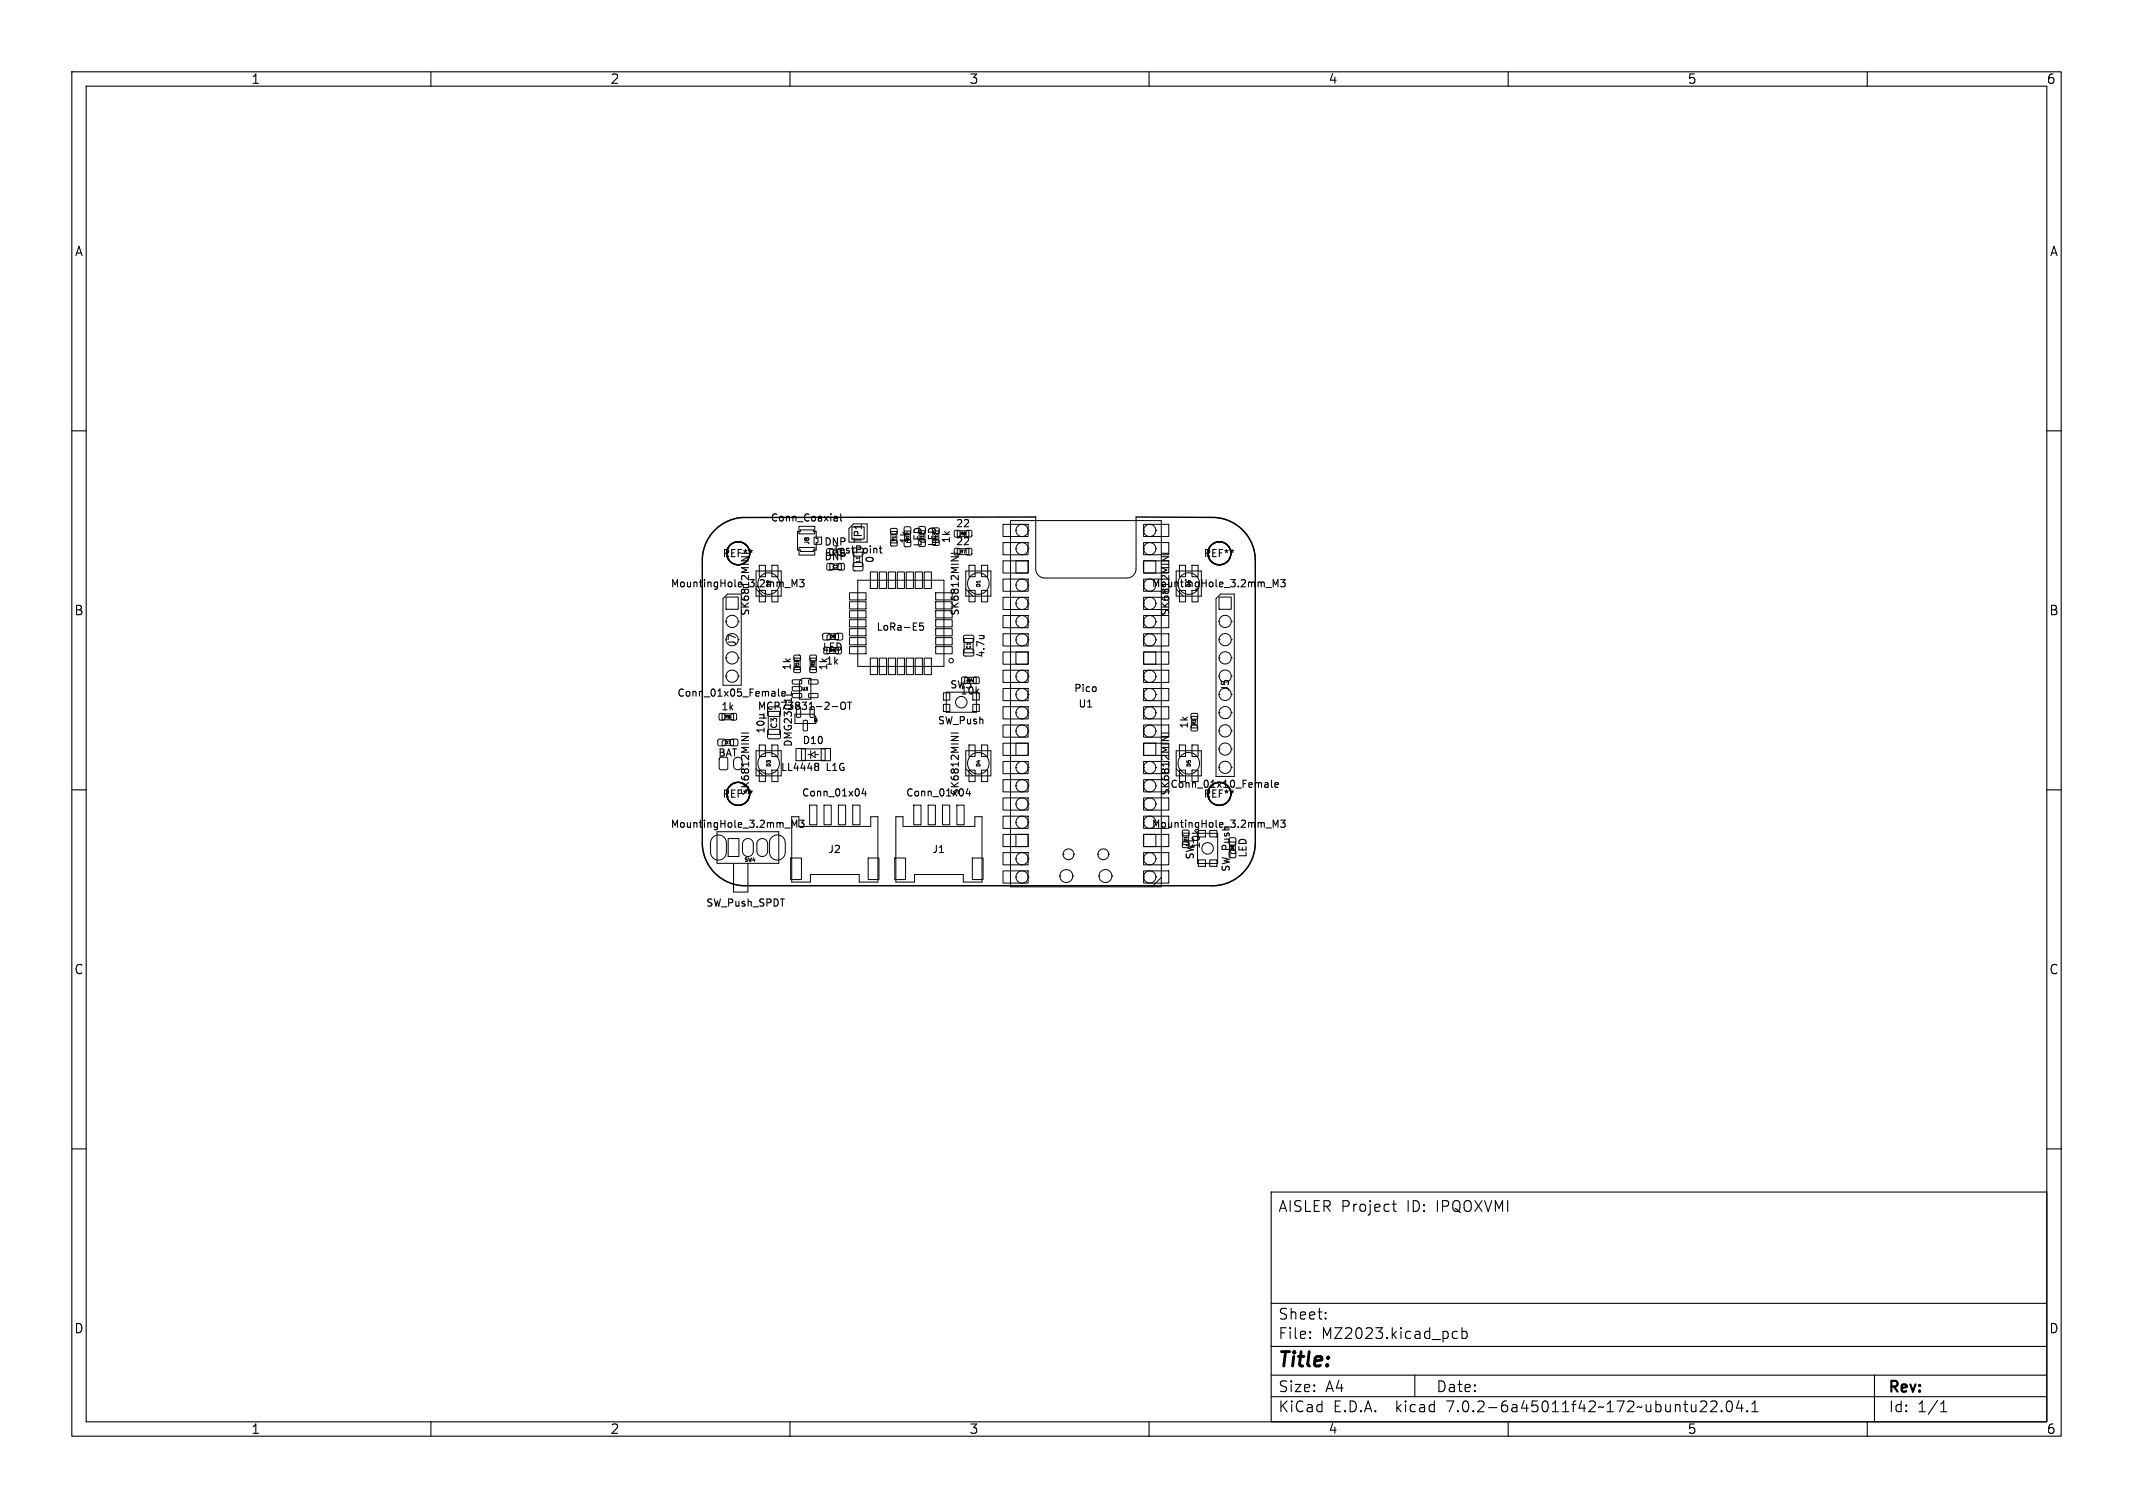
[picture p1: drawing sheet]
<svg xmlns="http://www.w3.org/2000/svg" width="297mm" height="210mm" viewBox="0 0 297 210" stroke-linecap="round" stroke-linejoin="round" font-family="sans-serif">
<defs><g id="words">
<text font-size="2.8" x="178" y="190.8">Title:</text>
<g font-size="2.1">
<text x="178" y="168.9">AISLER Project</text>
<text x="195.9" y="168.9">ID:</text>
<text x="200" y="168.9">IPQOXVMI</text>
<text x="178" y="183.9">Sheet:</text>
<text x="178" y="186.6">File:</text>
<text x="184" y="186.6">MZ2023.kicad_pcb</text>
<text x="178" y="196.8">KiCad</text>
<text x="178" y="194">Size:</text>
<text x="184.6" y="194">A4</text>
<text x="185.6" y="196.8">E.D.A.</text>
<text x="194.4" y="196.8">kicad</text>
<text x="200" y="194">Date:</text>
<text x="201.5" y="196.8">7.0.2-6a45011f42~172~ubuntu22.04.1</text>
<text x="263" y="194.2">Rev:</text>
<text x="263" y="196.8">Id:</text>
<text x="267" y="196.8">1/1</text>
</g>
<g font-size="1.8">
<text x="35" y="11.8">1</text>
<text x="85" y="11.8">2</text>
<text x="135" y="11.8">3</text>
<text x="185" y="11.8">4</text>
<text x="235" y="11.8">5</text>
<text x="285" y="11.8">6</text>
<text x="10.4" y="35.8">A</text>
<text x="285.4" y="35.8">A</text>
<text x="10.3" y="85.8">B</text>
<text x="285.3" y="85.8">B</text>
<text x="10.3" y="135.8">C</text>
<text x="285.3" y="135.8">C</text>
<text x="10.3" y="185.8">D</text>
<text x="285.3" y="185.8">D</text>
<text x="35" y="199.8">1</text>
<text x="85" y="199.8">2</text>
<text x="135" y="199.8">3</text>
<text x="185" y="199.8">4</text>
<text x="235" y="199.8">5</text>
<text x="285" y="199.8">6</text>
</g>
<g font-size="1.4">
<text x="100.6" y="77.7">REF**</text>
<text x="107.3" y="72.8">Conn_Coaxial</text>
<text x="114.7" y="76.1">DNP</text>
<text x="116" y="77.2">TestPoint</text>
<text x="120.2" y="75.7" transform="rotate(-90 120.2 75.7)">TP1</text>
<text x="126.6" y="75.8" transform="rotate(-90 126.6 75.8)">1k</text>
<text x="128.5" y="76.2" transform="rotate(-90 128.5 76.2)">LED</text>
<text x="130.5" y="76.2" transform="rotate(-90 130.5 76.2)">LED</text>
<text x="132.4" y="75.7" transform="rotate(-90 132.4 75.7)">1k</text>
<text x="133.1" y="73.6">22</text>
<text x="133.1" y="76.1">22</text>
<text x="167.5" y="77.7">REF**</text>
<text x="93.3" y="81.9">MountingHole_3.2mm_M3</text>
<text x="114.7" y="78.2">DNP</text>
<text x="121.8" y="78.5" transform="rotate(-90 121.8 78.5)">0</text>
<text x="160.3" y="81.9">MountingHole_3.2mm_M3</text>
<text x="104.5" y="85.8" transform="rotate(-90 104.5 85.8)">SK6812MINI</text>
<text x="122" y="88">LoRa-E5</text>
<text x="133.7" y="85.8" transform="rotate(-90 133.7 85.8)">SK6812MINI</text>
<text x="163" y="85.8" transform="rotate(-90 163 85.8)">SK6812MINI</text>
<text x="102.6" y="90" transform="rotate(-90 102.6 90)">J7</text>
<text x="110.3" y="93.4" transform="rotate(-90 110.3 93.4)">1k</text>
<text x="114.5" y="90.8">LED</text>
<text x="115" y="92.7">1k</text>
<text x="115.3" y="93.4" transform="rotate(-90 115.3 93.4)">1k</text>
<text x="137.2" y="91.6" transform="rotate(-90 137.2 91.6)">4.7u</text>
<text x="94.3" y="97.2">Conn_01x05_Female</text>
<text x="100.4" y="99.1">1k</text>
<text x="105.5" y="99">MCP73831-2-OT</text>
<text x="130.5" y="101">SW_Push</text>
<text x="132.2" y="96">SW3</text>
<text x="133.7" y="96.9">10k</text>
<text x="149.5" y="96.5">Pico</text>
<text x="150.1" y="98.7">U1</text>
<text x="165.6" y="101.5" transform="rotate(-90 165.6 101.5)">1k</text>
<text x="171.3" y="96.4" transform="rotate(-90 171.3 96.4)">J5</text>
<text x="100" y="105.5">BAT</text>
<text x="108.7" y="107.5">LL4448</text>
<text x="110.4" y="104.1" transform="rotate(-90 110.4 104.1)">DMG2301L</text>
<text x="111.7" y="103.8">D10</text>
<text x="115" y="107.5">L1G</text>
<text x="100.5" y="111.2">REF**</text>
<text x="104.5" y="110.8" transform="rotate(-90 104.5 110.8)">SK6812MINI</text>
<text x="111.6" y="111.1">Conn_01x04</text>
<text x="126.1" y="111.1">Conn_01x04</text>
<text x="133.7" y="110.8" transform="rotate(-90 133.7 110.8)">SK6812MINI</text>
<text x="162.9" y="109.9">Conn_01x10_Female</text>
<text x="163" y="110.8" transform="rotate(-90 163 110.8)">SK6812MINI</text>
<text x="167.5" y="111.2">REF**</text>
<text x="93.3" y="115.4">MountingHole_3.2mm_M3</text>
<text x="115.3" y="119">J2</text>
<text x="129.8" y="119">J1</text>
<text x="160.3" y="115.4">MountingHole_3.2mm_M3</text>
<text x="166.4" y="119.8" transform="rotate(-90 166.4 119.8)">SW1</text>
<text x="167.2" y="118.3" transform="rotate(-90 167.2 118.3)">10k</text>
<text x="173.7" y="119.5" transform="rotate(-90 173.7 119.5)">LED</text>
<text x="171.4" y="121.5" transform="rotate(-90 171.4 121.5)">SW_Push</text>
<text x="98.3" y="126.4">SW_Push_SPDT</text>
</g>
<text font-size="1.1" x="108.3" y="101.5" transform="rotate(-90 108.3 101.5)">C3</text>
<text font-size=".8" x="112.8" y="75.9" transform="rotate(-90 112.8 75.9)">J8</text>
<g font-size=".7">
<text x="107.4" y="81.8" transform="rotate(-90 107.4 81.8)">D2</text>
<text x="119.8" y="78.4" transform="rotate(-90 119.8 78.4)">L1</text>
<text x="136.6" y="81.8" transform="rotate(-90 136.6 81.8)">D1</text>
<text x="165.9" y="81.8" transform="rotate(-90 165.9 81.8)">D6</text>
<text x="135.2" y="90.5" transform="rotate(-90 135.2 90.5)">C1</text>
<text x="107.4" y="106.9" transform="rotate(-90 107.4 106.9)">D3</text>
<text x="136.6" y="106.9" transform="rotate(-90 136.6 106.9)">D4</text>
<text x="165.9" y="106.9" transform="rotate(-90 165.9 106.9)">D5</text>
<text x="103.6" y="120.1">SW4</text>
</g>
<g font-size=".6">
<text x="115.9" y="77.1">C4</text>
<text x="124.7" y="75.4" transform="rotate(-90 124.7 75.4)">R11</text>
<text x="126.6" y="75.4" transform="rotate(-90 126.6 75.4)">D11</text>
<text x="128.7" y="75.3" transform="rotate(-90 128.7 75.3)">D12</text>
<text x="130.6" y="75.4" transform="rotate(-90 130.6 75.4)">R12</text>
<text x="133.7" y="74.6">R8</text>
<text x="133.7" y="77.1">R7</text>
<text x="115.9" y="79.2">C2</text>
<text x="115.5" y="88.9">D9</text>
<text x="111.3" y="93.1" transform="rotate(-90 111.3 93.1)">R10</text>
<text x="113.5" y="92.9" transform="rotate(-90 113.5 92.9)">R5</text>
<text x="115.5" y="90.9">R9</text>
<text x="134.7" y="95">R4</text>
<text x="100.9" y="100.1">R6</text>
<text x="111.7" y="96.2">U3</text>
<text x="166.6" y="101" transform="rotate(-90 166.6 101)">R3</text>
<text x="100.9" y="103.7">D7</text>
<text x="165.4" y="117.3" transform="rotate(-90 165.4 117.3)">R1</text>
<text x="171.9" y="118.5" transform="rotate(-90 171.9 118.5)">D8</text>
</g>
<text font-size=".4" x="113.8" y="100.6" transform="rotate(-90 113.8 100.6)">Q2</text>
</g></defs>
<g fill="none" stroke="#000" stroke-width=".15">
<path d="M10 10h277v190h-277zM12 12h273v186h-273zM60 10v2M110 10v2M160 10v2M210 10v2M260 10v2M10 60h2M285 60h2M117.1 71.6v.8l.1 .2M122.4 76.4h.4M122.7 77h.1"/>
<path d="M132.4 77.1h1M161.7 77.1h1M105.7 99.5h.5M106.2 99.5l.2 .2v.2l-.2 .1M106.3 99.5h-.1M108.4 96.9l.1 .1M108.9 96.6l.4-.1v-.2h-.3l-.1 .1v.4l.1 .2M110.2 96.3v.5M111.3 80.7h.7l-.4 .4 .3 .1v.4l-.1 .1-.5-.1M115.9 98.4h.7M117.1 97.9l.2-.1a.34 .34 0 0 1 .4 .3v.3a.33 .33 0 0 1-.3 .4 .33 .33 0 0 1-.3-.4zM118 97.8h.6"/>
<path d="M118.3 97.8v1M128.6 86.8h-.5l-.1 .4 .2-.1 .3 .1 .1 .1v.4l-.2 .1-.4-.1M178.3 80.7h.6l-.3 .4 .3 .1v.4l-.1 .1-.5-.1M10 110h2M103.2 102.1h1M105.4 100.6a.59 .59 0 0 1 1 .2 .57 .57 0 0 1-1-.1zM105.7 100h1M106.4 101.4v.6M106.4 101.7h-1l.3 .3M111.3 114.2h.6l-.3 .4 .3 .1v.4l-.1 .1-.5-.1M113.9 106.4l.1 .1-.1 .2M113.9 106.8l.1 .1-.1 .4"/>
<path d="M120.3 109.8l-.3 .7h.6M120.5 110.2v.7M132.4 102.1h1M134.8 109.8l-.3 .7h.6M135 110.2v.7M161.7 102.1h1M177.1 109.6l.1 .1M177.5 109.3l.5-.1-.1-.2h-.2l-.2 .1 .1 .5h.3M178.3 114.2h.6l-.3 .4 .3 .1v.4l-.1 .1-.5-.1M285 110h2M10 160h2M285 160h2"/>
<path d="M177 166h108v32h-108zM193.9 167.7h.5M194.1 167.2v1.3v.1l.3 .1M60 198v2M110 198v2M160 198v2M177 194.5h108M177 191.5h108M177 187.5h108M177 181.5h108M182.4 186.3h.1l-.1 .1M182.4 185.5h.1l-.1 .1"/>
<path d="M184.6 183.6v.1M184.6 182.8v.1M197 191.5v3M202.3 186.3l.2 .1 .4-.1M202.9 185.5l-.4-.1-.2 .1M203.6 185.5l.4-.1 .3 .3v.4l-.2 .2-.1 .1-.4-.1M203.6 184.9v1.5M210 198v2M237.4 195.1l.1 .1a.41 .41 0 0 1 .1 .5l-.9 .9h.9M238.2 195.2l.2-.1 .5 .1a.41 .41 0 0 1 .1 .5l-.9 .9h1M239.7 196.5h.1l-.1 .1M239.7 196.5h-.1l.1 .1"/>
<path d="M239.7 196.5v.1M240.6 195.2a.36 .36 0 0 1 .5 .2 .77 .77 0 0 1-.4 1.2 1 1 0 0 1-.1-1.4zM242.1 195l-.3 1.1h.9M242.5 195.6v1M243.3 196.5h.1l-.1 .1M243.3 196.5h-.1l.1 .1M243.3 196.5v.1M243.9 196.6h.9M243.9 195.5l.5-.4v1.5M260 198v2M261 191.5v6.5M270.2 196.6h.9"/>
<path d="M270.2 195.5l.4-.4v1.5"/>
</g>
<g fill="none" stroke="#000" stroke-width=".14">
<path d="M105.3 79.5h3.5v3.5h-3.5zM105.7 78.7h.9v1.6h-.9zM107.5 78.7h.8v1.6h-.8zM111.1 74h.4v-.2h1.7v.2h.5v1h.2v.4l-.2 .2v1h-.5v.2h-1.7v-.2h-.4zM111.2 76.3h2.3v1h-2.3zM111.2 73.3h2.3v1.1h-2.3zM113.4 74.8h1v1h-1zM115.2 76.5h.7v.8h-.7zM115.2 78.5h.8v.8h-.8zM115.5 78.5v.8h1.6v-.8M116.7 78.5h.8v.8h-.8zM118.2 73.6l.6-.6h1.9v2.5h-2.5z"/>
<path d="M118.6 73.4h1.7v1.7h-1.7zM118.8 78.4h.2h1.1l.1 .2-.1 .8-.2 .1-1.1-.1v-.1zM118.9 76.9v2h1.2v-2M121.2 79.7h1v2.3h-1zM122.4 79.7h1v2.3h-1zM123.7 79.7h1v2.3h-1zM124 75.3h.9v.7h-.9zM124 73.6h.9v.7h-.9zM124 74h.9v1.6h-.9zM124.6 74.3v.2M124.9 79.7h1v2.3h-1zM126 73.4h.8v.9h-.8z"/>
<path d="M126.2 79.7h1v2.3h-1zM127.4 79.7h1v2.3h-1zM128.7 79.7h1v2.3h-1zM132.9 73.9h.7v.8h-.7zM132.9 76.4h.7v.8h-.7zM133.3 76.4v.8h1.6v-.8M133.3 73.9v.8M134.5 79.5h3.5v3.5h-3.5zM134.6 73.9h.7v.8h-.7zM134.6 76.4h.7v.8h-.7zM134.9 73.9v.8M134.9 78.7h.9v1.6h-.9z"/>
<path d="M136.7 78.7h.8v1.6h-.8zM139.7 73h3.5v1.7h-3.5zM139.7 75.6h3.5v1.7h-3.5zM139.7 78.1h3.5v1.7h-3.5zM140.7 72.5h21v51h-21zM141.5 73.9a.85 .85 0 0 1 .8-.9 .85 .85 0 0 1 .9 .9M141.5 73.9h.1M141.5 73.9a.85 .85 0 0 0 .8 .8 .85 .85 0 0 0 .9-.8M141.5 76.4a.85 .85 0 0 1 .8-.8 .85 .85 0 0 1 .9 .8M141.5 76.4h.1M141.5 76.4a.85 .85 0 0 0 .8 .9 .85 .85 0 0 0 .9-.9M141.5 78.1h1.7v1.7h-1.7z"/>
<path d="M143.2 73.9h.1M143.2 76.4h.1M144.2 72v7.2a1.27 1.27 0 0 0 1.3 1.3h11.4a1.27 1.27 0 0 0 1.3-1.3v-7.2M159.2 78.1h1.7v1.7h-1.7zM159.2 78.1h3.5v1.7h-3.5zM159.2 76.4a.85 .85 0 0 1 .9-.8 .85 .85 0 0 1 .8 .8M159.2 76.4h.1M159.2 76.4a.85 .85 0 0 0 .9 .9 .85 .85 0 0 0 .8-.9M159.2 75.6h3.5v1.7h-3.5zM159.2 73.9a.85 .85 0 0 1 .9-.9 .85 .85 0 0 1 .8 .9M159.2 73.9h.1M159.2 73.9a.85 .85 0 0 0 .9 .8 .85 .85 0 0 0 .8-.8"/>
<path d="M159.2 73h3.5v1.7h-3.5zM160.9 76.4h.1M160.9 73.9h.1M163.8 79.5h3.5v3.5h-3.5zM164.2 78.7h.9v1.6h-.9zM166 78.7h.8v1.6h-.8zM100.2 99.4h.7v.8h-.7zM100.5 99.4v.8h1.6v-.8M101.1 83.1h1.7v1.7h-1.7zM101.1 86.5h.1M101.1 86.5a.85 .85 0 0 0 .8 .9 .85 .85 0 0 0 .9-.9M101.1 86.5a.85 .85 0 0 1 .8-.8 .85 .85 0 0 1 .9 .8"/>
<path d="M101.1 89.1h.1M101.1 91.6h.1M101.1 91.6a.85 .85 0 0 0 .8 .9 .85 .85 0 0 0 .9-.9M101.1 91.6a.85 .85 0 0 1 .8-.8 .85 .85 0 0 1 .9 .8M101.1 94.2h.1M101.1 94.2a.85 .85 0 0 0 .8 .8 .85 .85 0 0 0 .9-.8M101.1 94.2a.85 .85 0 0 1 .8-.9 .85 .85 0 0 1 .9 .9M101.3 82.7l-.6 .7v12h2.5v-12.7M101.8 99.4h.7v.8h-.7zM102.8 86.5h.1M102.8 91.6h.1M102.8 94.2h.1"/>
<path d="M105.3 82l1 1M105.7 82.2h.9v1.6h-.9zM106.9 98.5l.2-.1 1.5 .1 .1 .2-.1 1-.2 .1-1.5-.1v-.2zM107 99.1v3.2h1.6v-3.2M107.5 82.2h.8v1.6h-.8zM110.4 94.7h1.1l.1 .5-.1 .1h-1.1l-.1-.2zM110.4 95.7l1.1-.1 .1 .5-.1 .1h-1.1l-.1-.1zM110.4 96.6h1.1l.1 .5-.1 .1h-1.1l-.1-.2zM110.6 92.9h.8v.7h-.8zM110.6 91.3h.8v.7h-.8zM110.6 91.7h.8v1.6h-.8M110.7 99.5h2.6l.3 .3v1h-2.9"/>
<path d="M110.9 98.5l.4-.1 .2 .1v1.3l-.1 .1-.5-.1zM111.3 94.9l.4-.4h1.2v2.9h-1.6zM112.6 96.6h1.2l.1 .5-.1 .1h-1.1l-.1-.2zM112.6 94.7h1.2l.1 .5-.1 .1h-1.1l-.1-.2zM112.8 91.3h.8v.7h-.8zM112.8 92.9h.8v.7h-.8zM112.8 91.7h.8v1.6h-.8zM112.8 98.5l.4-.1 .2 .1v1.3l-.1 .1-.5-.1zM114.6 88.3h.9v.8h-.9zM115.5 88.3h1.3v.8h-1.6v-.5zM116.4 88.3h.9v.8h-.9zM118.3 82.6h2.3v1h-2.3z"/>
<path d="M118.3 83.8h2.3v1h-2.3zM118.3 85.1h2.3v1h-2.3zM118.3 86.3h2.3v1h-2.3zM118.3 87.5h2.3v1h-2.3zM118.3 88.8h2.3v1h-2.3zM118.3 90.1h2.3v1h-2.3zM119.4 80.8h12v12h-12zM121.2 91.7h1v2.3h-1zM122.4 91.7h1v2.3h-1zM123.7 91.7h1v2.3h-1zM124.9 91.7h1v2.3h-1zM126.2 91.7h1v2.3h-1z"/>
<path d="M127.4 91.7h1v2.3h-1zM128.7 91.7h1v2.3h-1zM130.3 90.1h2.3v1h-2.3zM130.3 88.8h2.3v1h-2.3zM130.3 87.5h2.3v1h-2.3zM130.3 86.3h2.3v1h-2.3zM130.3 85.1h2.3v1h-2.3zM130.3 83.8h2.3v1h-2.3zM130.3 82.6h2.3v1h-2.3zM131.4 96.5h.9v1h-.9zM131.4 98.1h.9v1h-.9zM131.8 96.4h4.2v2.8h-4.2z"/>
<path d="M134 94.3h.6v.9h-.6zM134.2 90.4h1.2l.2 .2v.6l-.3 .2-1-.1-.2-.2zM134.2 88.5h1.2l.2 .2v.6l-.3 .2-1-.1-.2-.2zM134.2 88.9h1.3v2h-1.3zM134.3 94.3h1.6v.9h-1.6zM134.5 82l1 1M134.9 82.2h.9v1.6h-.9zM135.5 96.5h.9v1h-.9zM135.5 98.1h.9v1h-.9zM135.6 94.3h.7v.9h-.7zM136.7 82.2h.8v1.6h-.8zM139.7 80.6h3.5v1.7h-3.5z"/>
<path d="M139.7 83.2h3.5v1.7h-3.5zM139.7 85.7h3.5v1.7h-3.5zM139.7 88.3h3.5v1.7h-3.5zM139.7 90.8h3.5v1.7h-3.5zM139.7 93.3h3.5v1.7h-3.5zM139.7 95.9h3.5v1.7h-3.5zM139.7 98.4h3.5v1.7h-3.5zM141.5 81.5a.85 .85 0 0 1 .8-.9 .85 .85 0 0 1 .9 .9M141.5 81.5h.1M141.5 81.5a.85 .85 0 0 0 .8 .8 .85 .85 0 0 0 .9-.8M141.5 84a.85 .85 0 0 1 .8-.8 .85 .85 0 0 1 .9 .8M141.5 84h.1"/>
<path d="M141.5 84a.85 .85 0 0 0 .8 .9 .85 .85 0 0 0 .9-.9M141.5 86.6a.85 .85 0 0 1 .8-.9 .85 .85 0 0 1 .9 .9M141.5 86.6h.1M141.5 86.6a.85 .85 0 0 0 .8 .8 .85 .85 0 0 0 .9-.8M141.5 89.1a.85 .85 0 0 1 .8-.8 .85 .85 0 0 1 .9 .8M141.5 89.1h.1M141.5 89.1a.85 .85 0 0 0 .8 .9 .85 .85 0 0 0 .9-.9M141.5 90.8h1.7v1.7h-1.7zM141.5 94.2a.85 .85 0 0 1 .8-.9 .85 .85 0 0 1 .9 .9M141.5 94.2h.1M141.5 94.2a.85 .85 0 0 0 .8 .8 .85 .85 0 0 0 .9-.8M141.5 96.7a.85 .85 0 0 1 .8-.8 .85 .85 0 0 1 .9 .8"/>
<path d="M141.5 96.7h.1M141.5 96.7a.85 .85 0 0 0 .8 .9 .85 .85 0 0 0 .9-.9M141.5 99.3a.85 .85 0 0 1 .8-.9 .85 .85 0 0 1 .9 .9M141.5 99.3h.1M141.5 99.3a.85 .85 0 0 0 .8 .8 .85 .85 0 0 0 .9-.8M143.2 81.5h.1M143.2 84h.1M143.2 86.6h.1M143.2 89.1h.1M143.2 94.2h.1M143.2 96.7h.1M143.2 99.3h.1"/>
<path d="M159.2 99.3a.85 .85 0 0 1 .9-.9 .85 .85 0 0 1 .8 .9M159.2 99.3h.1M159.2 99.3a.85 .85 0 0 0 .9 .8 .85 .85 0 0 0 .8-.8M159.2 98.4h3.5v1.7h-3.5zM159.2 96.7a.85 .85 0 0 1 .9-.8 .85 .85 0 0 1 .8 .8M159.2 96.7h.1M159.2 96.7a.85 .85 0 0 0 .9 .9 .85 .85 0 0 0 .8-.9M159.2 95.9h3.5v1.7h-3.5zM159.2 94.2a.85 .85 0 0 1 .9-.9 .85 .85 0 0 1 .8 .9M159.2 94.2h.1M159.2 94.2a.85 .85 0 0 0 .9 .8 .85 .85 0 0 0 .8-.8M159.2 93.3h3.5v1.7h-3.5z"/>
<path d="M159.2 90.8h1.7v1.7h-1.7zM159.2 90.8h3.5v1.7h-3.5zM159.2 89.1a.85 .85 0 0 1 .9-.8 .85 .85 0 0 1 .8 .8M159.2 89.1h.1M159.2 89.1a.85 .85 0 0 0 .9 .9 .85 .85 0 0 0 .8-.9M159.2 88.3h3.5v1.7h-3.5zM159.2 86.6a.85 .85 0 0 1 .9-.9 .85 .85 0 0 1 .8 .9M159.2 86.6h.1M159.2 86.6a.85 .85 0 0 0 .9 .8 .85 .85 0 0 0 .8-.8M159.2 85.7h3.5v1.7h-3.5zM159.2 84a.85 .85 0 0 1 .9-.8 .85 .85 0 0 1 .8 .8M159.2 84h.1"/>
<path d="M159.2 84a.85 .85 0 0 0 .9 .9 .85 .85 0 0 0 .8-.9M159.2 83.2h3.5v1.7h-3.5zM159.2 81.5h.1M159.2 80.6h3.5v1.7h-3.5zM160.9 99.3h.1M160.9 96.7h.1M160.9 94.2h.1M160.9 89.1h.1M160.9 86.6h.1M160.9 84h.1M163.8 82l1 1M164.2 82.2h.9v1.6h-.9z"/>
<path d="M165.9 99.4h.8v.7h-.8zM165.9 99.8h.8v1.6h-.8M166 82.2h.8v1.6h-.8zM169.7 99.2h.1M169.7 99.2a.85 .85 0 0 0 .9 .9 .85 .85 0 0 0 .8-.9M169.7 99.2a.85 .85 0 0 1 .9-.8 .85 .85 0 0 1 .8 .8M169.7 96.7h.1M169.7 94.2h.1M169.7 94.2a.85 .85 0 0 0 .9 .8 .85 .85 0 0 0 .8-.8M169.7 94.2a.85 .85 0 0 1 .9-.9 .85 .85 0 0 1 .8 .9M169.7 91.6h.1M169.7 91.6a.85 .85 0 0 0 .9 .9 .85 .85 0 0 0 .8-.9"/>
<path d="M169.7 91.6a.85 .85 0 0 1 .9-.8 .85 .85 0 0 1 .8 .8M169.7 89.1h.1M169.7 89.1a.85 .85 0 0 0 .9 .8 .85 .85 0 0 0 .8-.8M169.7 89.1a.85 .85 0 0 1 .9-.9 .85 .85 0 0 1 .8 .9M169.7 86.5h.1M169.7 86.5a.85 .85 0 0 0 .9 .9 .85 .85 0 0 0 .8-.9M169.7 86.5a.85 .85 0 0 1 .9-.8 .85 .85 0 0 1 .8 .8M169.7 83.1h1.7v1.7h-1.7zM170 82.7l-.7 .7v24.7h2.6v-25.4M171.4 99.2h.1M171.4 94.2h.1M171.4 91.6h.1"/>
<path d="M171.4 89.1h.1M171.4 86.5h.1M99.3 116.6a1.1 1.1 0 0 1 1.2-.2 1.1 1.1 0 0 1 .6 1v1.3a1.1 1.1 0 0 1-1.1 1.1 1.1 1.1 0 0 1-1.1-1.1l.1-1.5zM99.8 115.8h8.6v4.4h-8.6zM100 103h.9v.8h-.9zM100.2 105.5h.9l.2 .1v1.4l-.1 .2h-.8l-.2-.1zM100.8 103h1.3v.8h-1.6v-.5zM101.4 116.8h1.5v2.5h-1.5zM101.8 103h.9v.8h-.9zM103.3 106.1a.6 .6 0 0 0-.6-.6 .6 .6 0 0 0-.6 .6v.5a.6 .6 0 0 0 .6 .6 .6 .6 0 0 0 .6-.6M103.6 117a.75 .75 0 0 1 .8-.2 .75 .75 0 0 1 .5 .7v1a.75 .75 0 0 1-.8 .8 .75 .75 0 0 1-.7-.8v-1.1zM105.3 104.5h3.5v3.6h-3.5z"/>
<path d="M105.3 107.1l1 1M105.6 117a.75 .75 0 0 1 .8-.2 .75 .75 0 0 1 .5 .7v1a.75 .75 0 0 1-.8 .8 .75 .75 0 0 1-.7-.8v-1.1zM105.7 103.8h.9v1.6h-.9zM105.7 107.2h.9v1.6h-.9zM106.9 101.6h.2h1.5l.1 .2-.1 1-.2 .1-1.5-.1v-.2zM107.5 116.6a1.1 1.1 0 0 1 1.2-.2 1.1 1.1 0 0 1 .6 1v1.3a1.1 1.1 0 0 1-1.1 1.1 1.1 1.1 0 0 1-1.1-1.1l.1-1.5zM107.5 103.8h.8v1.6h-.8zM107.5 107.2h.8v1.6h-.8zM110.1 119.5h1.5v3h-1.5zM110.2 113.7h1v1.4h10v-1.4h1v9.1h-2.6v-1h-6.8v1h-2.6zM110.8 104.2h1.3v1.7h-1.3zM111.6 104.3h3.3v1.6h-3.3z"/>
<path d="M111.9 100.4l.4-.1 .1 .1v1.2l-.1 .2-.5-.1zM112.5 105.1h.4M112.7 112.1h1v2.8h-1zM112.9 104.5v1.1M112.9 105.1l.6-.4v.8zM113.5 105.1h.5M114.3 104.2h1.3v1.7h-1.3zM114.7 112.1h1v2.8h-1zM116.7 112.1h1v2.8h-1zM118.7 112.1h1v2.8h-1zM120.9 119.5h1.5v3h-1.5zM124.6 119.5h1.5v3h-1.5z"/>
<path d="M124.7 113.7h1v1.4h10v-1.4h1v9.1h-2.6v-1h-6.8v1h-2.6zM127.2 112.1h1v2.8h-1zM129.2 112.1h1v2.8h-1zM131.2 112.1h1v2.8h-1zM133.2 112.1h1v2.8h-1zM134.5 104.5h3.5v3.6h-3.5zM134.5 107.1l1 1M134.9 107.2h.9v1.6h-.9zM134.9 103.8h.9v1.6h-.9zM135.4 119.5h1.5v3h-1.5zM136.7 107.2h.8v1.6h-.8zM136.7 103.8h.8v1.6h-.8z"/>
<path d="M139.7 101h3.5v1.7h-3.5zM139.7 103.5h3.5v1.7h-3.5zM139.7 106h3.5v1.7h-3.5zM139.7 108.6h3.5v1.7h-3.5zM139.7 111.1h3.5v1.7h-3.5zM139.7 113.7h3.5v1.7h-3.5zM139.7 116.2h3.5v1.7h-3.5zM139.7 118.7h3.5v1.7h-3.5zM141.5 101.8a.85 .85 0 0 1 .8-.8 .85 .85 0 0 1 .9 .8M141.5 101.8h.1M141.5 101.8a.85 .85 0 0 0 .8 .9 .85 .85 0 0 0 .9-.9M141.5 103.5h1.7v1.7h-1.7z"/>
<path d="M141.5 106.9a.85 .85 0 0 1 .8-.9 .85 .85 0 0 1 .9 .9M141.5 106.9h.1M141.5 106.9a.85 .85 0 0 0 .8 .8 .85 .85 0 0 0 .9-.8M141.5 109.4a.85 .85 0 0 1 .8-.8 .85 .85 0 0 1 .9 .8M141.5 109.4h.1M141.5 109.4a.85 .85 0 0 0 .8 .9 .85 .85 0 0 0 .9-.9M141.5 112a.85 .85 0 0 1 .8-.9 .85 .85 0 0 1 .9 .9M141.5 112h.1M141.5 112a.85 .85 0 0 0 .8 .8 .85 .85 0 0 0 .9-.8M141.5 114.5a.85 .85 0 0 1 .8-.8 .85 .85 0 0 1 .9 .8M141.5 114.5h.1M141.5 114.5a.85 .85 0 0 0 .8 .9 .85 .85 0 0 0 .9-.9"/>
<path d="M141.5 116.2h1.7v1.7h-1.7zM141.5 119.6a.85 .85 0 0 1 .8-.9 .85 .85 0 0 1 .9 .9M141.5 119.6h.1M141.5 119.6a.85 .85 0 0 0 .8 .8 .85 .85 0 0 0 .9-.8M143.2 101.8h.1M143.2 106.9h.1M143.2 109.4h.1M143.2 112h.1M143.2 114.5h.1M143.2 119.6h.1M148 119a.75 .75 0 0 1 .8-.8 .75 .75 0 0 1 .7 .8M148 119h.1"/>
<path d="M148 119a.75 .75 0 0 0 .8 .7 .75 .75 0 0 0 .7-.7M149.5 119h.1M152.9 119a.75 .75 0 0 1 .7-.8 .75 .75 0 0 1 .8 .8M152.9 119h.1M152.9 119a.75 .75 0 0 0 .7 .7 .75 .75 0 0 0 .8-.7M154.4 119h.1M159.2 119.6a.85 .85 0 0 1 .9-.9 .85 .85 0 0 1 .8 .9M159.2 119.6h.1M159.2 119.6a.85 .85 0 0 0 .9 .8 .85 .85 0 0 0 .8-.8M159.2 118.7h3.5v1.7h-3.5zM159.2 116.2h1.7v1.7h-1.7zM159.2 116.2h3.5v1.7h-3.5z"/>
<path d="M159.2 114.5h.1M159.2 113.7h3.5v1.7h-3.5zM159.2 112a.85 .85 0 0 1 .9-.9 .85 .85 0 0 1 .8 .9M159.2 112h.1M159.2 112a.85 .85 0 0 0 .9 .8 .85 .85 0 0 0 .8-.8M159.2 111.1h3.5v1.7h-3.5zM159.2 109.4a.85 .85 0 0 1 .9-.8 .85 .85 0 0 1 .8 .8M159.2 109.4h.1M159.2 109.4a.85 .85 0 0 0 .9 .9 .85 .85 0 0 0 .8-.9M159.2 108.6h3.5v1.7h-3.5zM159.2 106.9a.85 .85 0 0 1 .9-.9 .85 .85 0 0 1 .8 .9M159.2 106.9h.1"/>
<path d="M159.2 106.9a.85 .85 0 0 0 .9 .8 .85 .85 0 0 0 .8-.8M159.2 106h3.5v1.7h-3.5zM159.2 103.5h1.7v1.7h-1.7zM159.2 103.5h3.5v1.7h-3.5zM159.2 101.8a.85 .85 0 0 1 .9-.8 .85 .85 0 0 1 .8 .8M159.2 101.8h.1M159.2 101.8a.85 .85 0 0 0 .9 .9 .85 .85 0 0 0 .8-.9M159.2 101h3.5v1.7h-3.5zM160.9 119.6h.1M160.9 112h.1M160.9 109.4h.1M160.9 106.9h.1"/>
<path d="M160.9 101.8h.1M163.8 104.5h3.5v3.6h-3.5zM163.8 107.1l1 1M164.2 107.2h.9v1.6h-.9zM164.2 103.8h.9v1.6h-.9zM164.7 117.3h.8v.7h-.8zM164.7 115.7h.8v.6h-.8zM164.7 116v1.6h.8v-1.6M165.9 101.1h.8v.6h-.8zM166 107.2h.8v1.6h-.8zM166 103.8h.8v1.6h-.8zM166.7 116.1h2.9v4.1h-2.9z"/>
<path d="M166.9 119.8h1v.9h-1zM166.9 115.7h1v.8h-1zM168.4 119.8h1.1v.9h-1.1zM168.4 115.7h1.1v.8h-1.1zM169.7 106.9h.1M169.7 106.9a.85 .85 0 0 0 .9 .8 .85 .85 0 0 0 .8-.8M169.7 106.9a.85 .85 0 0 1 .9-.9 .85 .85 0 0 1 .8 .9M169.7 104.3h.1M169.7 104.3a.85 .85 0 0 0 .9 .9 .85 .85 0 0 0 .8-.9M169.7 104.3a.85 .85 0 0 1 .9-.8 .85 .85 0 0 1 .8 .8M169.7 101.8h.1M169.7 101.8a.85 .85 0 0 0 .9 .8 .85 .85 0 0 0 .8-.8"/>
<path d="M169.7 101.8a.85 .85 0 0 1 .9-.9 .85 .85 0 0 1 .8 .9M171.2 118.5h.8v.9h-.8zM171.2 116.7h.8v.9h-.8zM171.4 106.9h.1M171.4 104.3h.1M171.4 101.8h.1M102.1 120.2v4h2v-4M139.7 121.3h3.5v1.7h-3.5zM141.5 122.1a.85 .85 0 0 1 .8-.8 .85 .85 0 0 1 .9 .8M141.5 122.1h.1M141.5 122.1a.85 .85 0 0 0 .8 .9 .85 .85 0 0 0 .9-.9M143.2 122.1h.1"/>
<path d="M147.6 122a.9 .9 0 0 1 .9-.9 .9 .9 0 0 1 .9 .9M147.6 122h.1M147.6 122a.9 .9 0 0 0 .9 .9 .9 .9 0 0 0 .9-.9M149.4 122h.1M153 122a.9 .9 0 0 1 .9-.9 .9 .9 0 0 1 .9 .9M153 122h.1M153 122a.9 .9 0 0 0 .9 .9 .9 .9 0 0 0 .9-.9M154.8 122h.1M159.2 122.1a.85 .85 0 0 1 .9-.8 .85 .85 0 0 1 .8 .8M159.2 122.1h.1M159.2 122.1a.85 .85 0 0 0 .9 .9 .85 .85 0 0 0 .8-.9M159.2 121.3h3.5v1.7h-3.5z"/>
<path d="M160.9 122.1h.1M161.7 122.2l-1.3 1.3"/>
<circle cx="102.8" cy="77.1" r="1.6"/>
<circle cx="169.8" cy="77.1" r="1.6"/>
<circle cx="101.9" cy="89.1" r=".85"/>
<circle cx="107" cy="81.3" r="1.5"/>
<circle cx="132.4" cy="92" r=".32"/>
<circle cx="133.9" cy="97.8" r=".8"/>
<circle cx="136.2" cy="81.3" r="1.5"/>
<circle cx="160.1" cy="81.5" r=".85"/>
<circle cx="165.5" cy="81.3" r="1.5"/>
<circle cx="170.6" cy="96.7" r=".85"/>
<circle cx="102.8" cy="110.6" r="1.6"/>
<circle cx="107" cy="106.3" r="1.5"/>
<circle cx="136.2" cy="106.3" r="1.5"/>
<circle cx="160.1" cy="114.5" r=".85"/>
<circle cx="165.5" cy="106.3" r="1.5"/>
<circle cx="168.1" cy="118.1" r=".8"/>
<circle cx="169.8" cy="110.5" r="1.6"/>
</g>
<path d="M101.4 76.3l.6-.6 .8-.2 .8 .2 .6 .6M101.7 78.2l.5 .4h.8M144.2 72l-40.8 .1a6 6 0 0 0-5.6 6v39.3a6 6 0 0 0 6 6h65a6 6 0 0 0 6-6v-39.3a6 6 0 0 0-5.8-6l-10.8-.1M168.4 76.3l.5-.6 .9-.2 .8 .2 .6 .6M168.7 78.2l.5 .3 .6 .2 .6-.2 .5-.3M101.7 111.7l.5 .3 .6 .2 .6-.2 .5-.3M103 109h-.5l-.5 .1-.3 .3-.3 .4M168.7 111.7l.5 .3 .6 .2 .6-.2 .5-.3" fill="none" stroke="#000" stroke-width=".2"/>
<use href="#words"/>
</svg>
